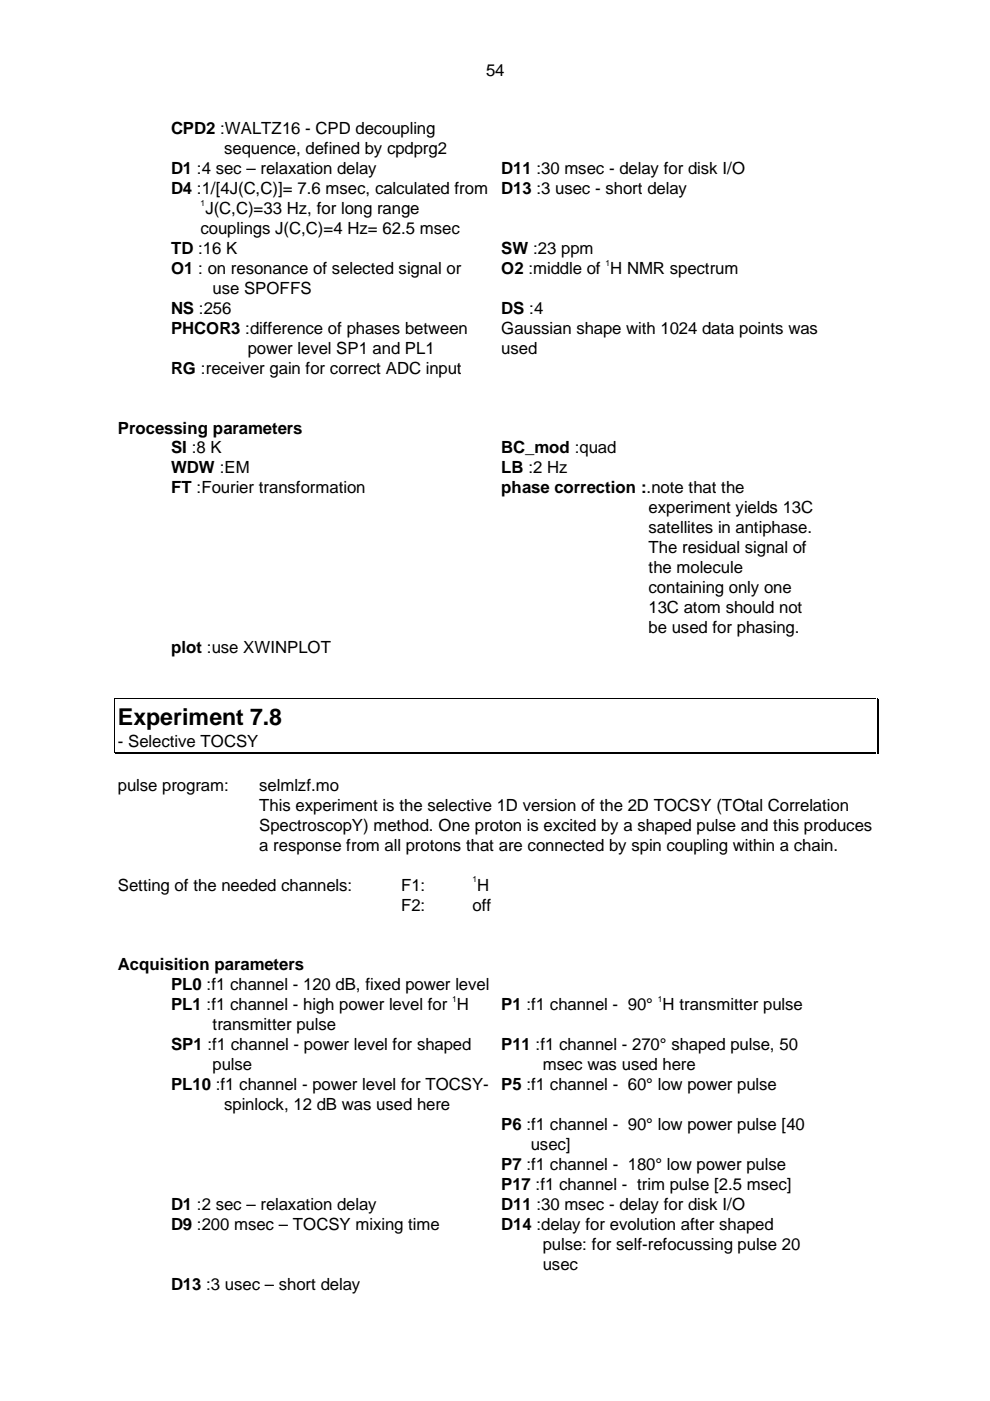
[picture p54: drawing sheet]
<svg xmlns="http://www.w3.org/2000/svg" width="210mm" height="297mm" viewBox="0 0 210 297" stroke-linecap="round" stroke-linejoin="round" font-family="sans-serif">
<defs><g id="words">
<text font-size="4.9" x="25" y="153.8">Experiment 7.8</text>
<g font-size="3.6">
<text x="103.1" y="16.1">54</text>
<text x="36.3" y="28.5">CPD2 :WALTZ16 - CPD decoupling</text>
<text x="47.5" y="32.7">sequence, defined by cpdprg2</text>
<text x="36.3" y="41.2">D4 :1/[4J(C,C)]= 7.6 msec, calculated from</text>
<text x="36.3" y="37">D1 :4 sec – relaxation delay</text>
<text x="106.3" y="37">D11 :30 msec - delay for disk I/O</text>
<text x="106.3" y="41.2">D13 :3 usec - short delay</text>
<text x="43.5" y="45.4">J(C,C)=33 Hz, for long range</text>
<text x="36.3" y="53.9">TD :16 K</text>
<text x="42.5" y="49.7">couplings J(C,C)=4 Hz= 62.5 msec</text>
<text x="106.3" y="53.9">SW :23 ppm</text>
<text x="36.3" y="58.1">O1 : on resonance of selected signal or</text>
<text x="106.3" y="58.1">O2 :middle of H NMR spectrum</text>
<text x="45.1" y="62.4">use SPOFFS</text>
<text x="36.3" y="66.6">NS :256</text>
<text x="36.3" y="70.8">PHCOR3 :difference of phases between</text>
<text x="106.3" y="66.6">DS :4</text>
<text x="106.3" y="70.8">Gaussian shape with 1024 data points was</text>
<text x="52.5" y="75.1">power level SP1 and PL1</text>
<text x="106.3" y="75.1">used</text>
<text x="36.3" y="79.3">RG :receiver gain for correct ADC input</text>
<text x="25" y="91.9">Processing parameters</text>
<text x="36.3" y="96.1">SI :8 K</text>
<text x="36.3" y="100.4">WDW :EM</text>
<text x="106.3" y="96.1">BC_mod :quad</text>
<text x="106.3" y="100.4">LB :2 Hz</text>
<text x="36.3" y="104.6">FT :Fourier transformation</text>
<text x="106.3" y="104.6">phase correction :.note that the</text>
<text x="137.5" y="108.8">experiment yields 13C</text>
<text x="137.5" y="113.1">satellites in antiphase.</text>
<text x="137.5" y="117.3">The residual signal of</text>
<text x="137.5" y="121.5">the molecule</text>
<text x="137.5" y="125.8">containing only one</text>
<text x="137.5" y="130">13C atom should not</text>
<text x="137.5" y="134.2">be used for phasing.</text>
<text x="36.3" y="138.5">plot :use XWINPLOT</text>
<text x="25" y="158.4">- Selective TOCSY</text>
<text x="25" y="167.7">pulse program:</text>
<text x="55" y="167.7">selmlzf.mo</text>
<text x="55" y="171.9">This experiment is the selective 1D version of the 2D TOCSY (TOtal Correlation</text>
<text x="55" y="176.2">SpectroscopY) method. One proton is excited by a shaped pulse and this produces</text>
<text x="55" y="180.4">a response from all protons that are connected by spin coupling within a chain.</text>
<text x="25" y="188.9">Setting of the needed channels:</text>
<text x="85" y="188.9">F1:</text>
<text x="101.2" y="188.9">H</text>
<text x="85" y="193.1">F2:</text>
<text x="100.2" y="193.1">off</text>
<text x="25" y="205.7">Acquisition parameters</text>
<text x="36.3" y="209.9">PL0 :f1 channel - 120 dB, fixed power level</text>
<text x="36.3" y="214.2">PL1 :f1 channel - high power level for H</text>
<text x="106.3" y="214.2">P1 :f1 channel - 90° H transmitter pulse</text>
<text x="45.1" y="218.4">transmitter pulse</text>
<text x="36.3" y="222.6">SP1 :f1 channel - power level for shaped</text>
<text x="45.1" y="226.9">pulse</text>
<text x="106.3" y="222.6">P11 :f1 channel - 270° shaped pulse, 50</text>
<text x="115.1" y="226.9">msec was used here</text>
<text x="36.3" y="231.1">PL10 :f1 channel - power level for TOCSY-</text>
<text x="106.3" y="231.1">P5 :f1 channel - 60° low power pulse</text>
<text x="47.5" y="235.3">spinlock, 12 dB was used here</text>
<text x="106.3" y="239.6">P6 :f1 channel - 90° low power pulse [40</text>
<text x="112.5" y="243.8">usec]</text>
<text x="106.3" y="248">P7 :f1 channel - 180° low power pulse</text>
<text x="36.3" y="256.5">D1 :2 sec – relaxation delay</text>
<text x="106.3" y="256.5">D11 :30 msec - delay for disk I/O</text>
<text x="106.3" y="252.3">P17 :f1 channel - trim pulse [2.5 msec]</text>
<text x="36.3" y="260.7">D9 :200 msec – TOCSY mixing time</text>
<text x="106.3" y="260.7">D14 :delay for evolution after shaped</text>
<text x="115.1" y="265">pulse: for self-refocussing pulse 20</text>
<text x="115.1" y="269.2">usec</text>
<text x="36.3" y="273.4">D13 :3 usec – short delay</text>
</g>
<g font-size="1.8">
<text x="42.5" y="43.7">1</text>
<text x="128.4" y="56.4">1</text>
<text x="100.2" y="187.1">1</text>
<text x="95.9" y="212.4">1</text>
<text x="139.5" y="212.4">1</text>
</g>
</g></defs>
<path d="M24.2 148h.2v.1h-.2zM24.2 159.5h.2v.1h-.2zM185.9 148h.1v.1h-.1zM185.9 159.7h.4v.2h-.4zM185.9 159.5h.1v.1h-.1zM186.1 159.5h.2v.4h-.2z" fill="#000"/>
<path d="M24.3 148.2v6.6M24.3 154.9v4.5M24.5 148h161.3M24.5 159.6h161.3M24.5 159.8h161.3M185.9 148.2v6.6M185.9 154.9v4.5M186.2 148.2v6.6M186.2 154.9v4.5" fill="none" stroke="#000" stroke-width=".21"/>
<use href="#words"/>
</svg>
